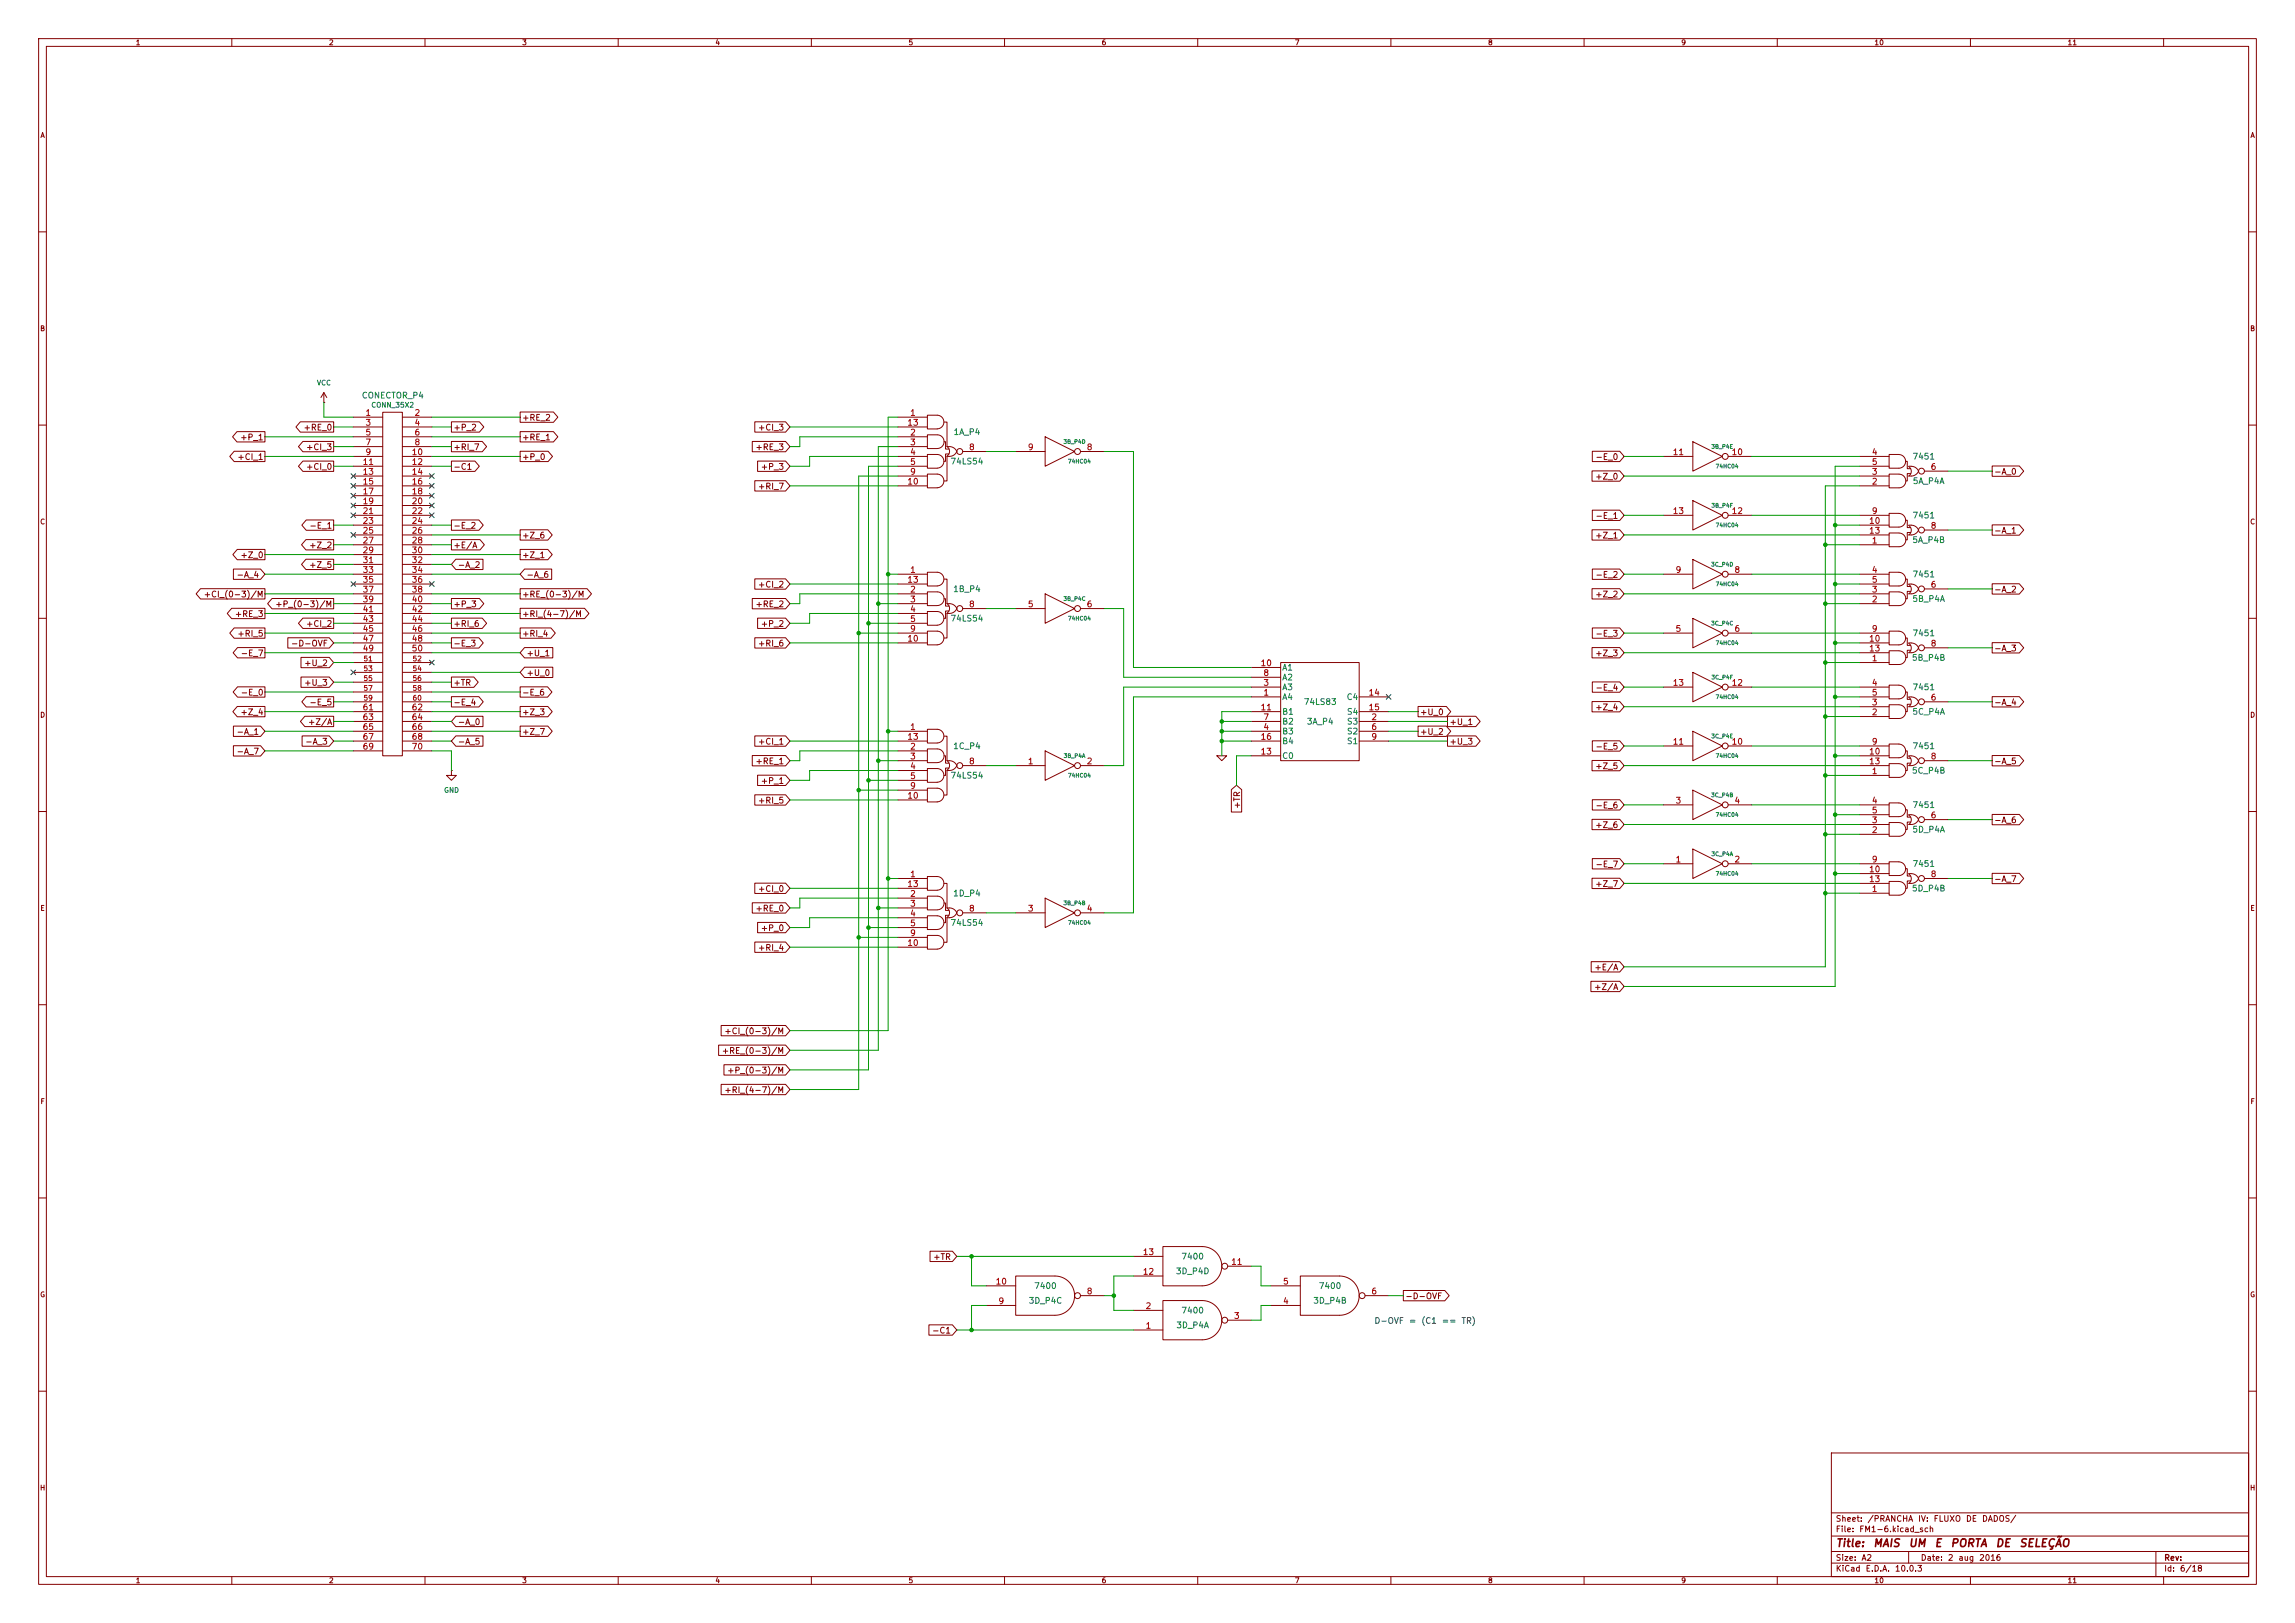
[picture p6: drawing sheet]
<svg xmlns="http://www.w3.org/2000/svg" width="594mm" height="420mm" viewBox="0 0 594 420" stroke-linecap="round" stroke-linejoin="round" font-family="sans-serif">
<defs><g id="words">
<g font-size="2" fill="#840000">
<text x="475" y="400.8">Title:</text>
<text x="484.7" y="400.8">MAIS</text>
<text x="493.9" y="400.8">UM</text>
<text x="500.6" y="400.8">E</text>
<text x="504.7" y="400.8">PORTA</text>
<text x="516.3" y="400.8">DE</text>
<text x="522.5" y="400.8">SELEÇÃO</text>
</g>
<g font-size="1.5" fill="#006464">
<text x="93.5" y="103.5">CONECTOR_P4</text>
<text x="246.7" y="112.9">1A_P4</text>
<text x="494.9" y="119.3">7451</text>
<text x="245.9" y="120.5">74LS54</text>
<text x="494.9" y="125.6">5A_P4A</text>
<text x="494.9" y="134.5">7451</text>
<text x="494.8" y="140.9">5A_P4B</text>
<text x="494.9" y="149.8">7451</text>
<text x="246.6" y="153.6">1B_P4</text>
<text x="245.9" y="161.2">74LS54</text>
<text x="494.8" y="156.1">5B_P4A</text>
<text x="494.9" y="165">7451</text>
<text x="331.7" y="173.9">A1</text>
<text x="494.7" y="171.3">5B_P4B</text>
<text x="331.7" y="179">A3</text>
<text x="331.7" y="176.4">A2</text>
<text x="494.9" y="179">7451</text>
<text x="331.7" y="181.5">A4</text>
<text x="331.7" y="185.3">B1</text>
<text x="337.3" y="182.8">74LS83</text>
<text x="348.4" y="181.5">C4</text>
<text x="348.5" y="185.3">S4</text>
<text x="494.8" y="185.3">5C_P4A</text>
<text x="331.7" y="190.4">B3</text>
<text x="331.7" y="187.9">B2</text>
<text x="338.1" y="187.9">3A_P4</text>
<text x="348.5" y="187.9">S3</text>
<text x="348.5" y="190.4">S2</text>
<text x="246.6" y="194.2">1C_P4</text>
<text x="331.7" y="196.7">C0</text>
<text x="331.7" y="192.9">B4</text>
<text x="348.5" y="192.9">S1</text>
<text x="494.9" y="194.2">7451</text>
<text x="245.9" y="201.8">74LS54</text>
<text x="494.7" y="200.6">5C_P4B</text>
<text x="494.9" y="209.4">7451</text>
<text x="494.8" y="215.8">5D_P4A</text>
<text x="494.9" y="224.7">7451</text>
<text x="246.6" y="232.3">1D_P4</text>
<text x="494.7" y="231">5D_P4B</text>
<text x="245.9" y="239.9">74LS54</text>
<text x="305.6" y="326.3">7400</text>
<text x="267.5" y="333.9">7400</text>
<text x="304.2" y="330.1">3D_P4D</text>
<text x="341.2" y="333.9">7400</text>
<text x="266.1" y="337.7">3D_P4C</text>
<text x="305.6" y="340.3">7400</text>
<text x="339.8" y="337.7">3D_P4B</text>
<text x="304.3" y="344.1">3D_P4A</text>
</g>
<g font-size="1.5" fill="#a90000">
<text x="94.4" y="108">1</text>
<text x="107.1" y="108">2</text>
<text x="235.4" y="108">1</text>
<text x="94.4" y="110.5">3</text>
<text x="94.4" y="113.1">5</text>
<text x="107.1" y="110.5">4</text>
<text x="107.1" y="113.1">6</text>
<text x="234.7" y="110.5">13</text>
<text x="235.4" y="113.1">2</text>
<text x="94.4" y="115.6">7</text>
<text x="94.4" y="118.1">9</text>
<text x="106.4" y="118.1">10</text>
<text x="107.1" y="115.6">8</text>
<text x="235.4" y="115.6">3</text>
<text x="235.4" y="118.1">4</text>
<text x="250.7" y="116.9">8</text>
<text x="265.9" y="116.9">9</text>
<text x="281.1" y="116.9">8</text>
<text x="432.8" y="118.1">11</text>
<text x="448.1" y="118.1">10</text>
<text x="484.3" y="118.1">4</text>
<text x="93.7" y="120.7">11</text>
<text x="93.7" y="123.2">13</text>
<text x="93.7" y="125.8">15</text>
<text x="106.4" y="120.7">12</text>
<text x="106.4" y="123.2">14</text>
<text x="106.4" y="125.8">16</text>
<text x="234.7" y="125.8">10</text>
<text x="235.4" y="120.7">5</text>
<text x="235.4" y="123.2">9</text>
<text x="484.3" y="125.8">2</text>
<text x="484.3" y="123.2">3</text>
<text x="484.3" y="120.7">5</text>
<text x="499.6" y="121.9">6</text>
<text x="93.7" y="128.3">17</text>
<text x="93.7" y="130.8">19</text>
<text x="106.4" y="128.3">18</text>
<text x="106.4" y="130.8">20</text>
<text x="93.7" y="133.4">21</text>
<text x="93.7" y="135.9">23</text>
<text x="106.4" y="133.4">22</text>
<text x="106.4" y="135.9">24</text>
<text x="432.8" y="133.4">13</text>
<text x="448.1" y="133.4">12</text>
<text x="483.6" y="135.9">10</text>
<text x="484.3" y="133.4">9</text>
<text x="499.6" y="137.2">8</text>
<text x="93.7" y="138.5">25</text>
<text x="93.7" y="141">27</text>
<text x="93.7" y="143.5">29</text>
<text x="106.4" y="138.5">26</text>
<text x="106.4" y="141">28</text>
<text x="106.4" y="143.5">30</text>
<text x="483.6" y="138.5">13</text>
<text x="484.3" y="141">1</text>
<text x="93.7" y="146.1">31</text>
<text x="93.7" y="148.6">33</text>
<text x="106.4" y="146.1">32</text>
<text x="106.4" y="148.6">34</text>
<text x="235.4" y="148.6">1</text>
<text x="433.5" y="148.6">9</text>
<text x="448.8" y="148.6">8</text>
<text x="484.3" y="148.6">4</text>
<text x="93.7" y="151.2">35</text>
<text x="93.7" y="153.7">37</text>
<text x="106.4" y="151.2">36</text>
<text x="106.4" y="153.7">38</text>
<text x="234.7" y="151.2">13</text>
<text x="235.4" y="153.7">2</text>
<text x="484.3" y="153.7">3</text>
<text x="484.3" y="151.2">5</text>
<text x="499.6" y="152.4">6</text>
<text x="93.7" y="156.2">39</text>
<text x="93.7" y="158.8">41</text>
<text x="93.7" y="161.3">43</text>
<text x="106.4" y="156.2">40</text>
<text x="106.4" y="158.8">42</text>
<text x="106.4" y="161.3">44</text>
<text x="235.4" y="156.2">3</text>
<text x="235.4" y="158.8">4</text>
<text x="235.4" y="161.3">5</text>
<text x="250.7" y="157.5">8</text>
<text x="265.9" y="157.5">5</text>
<text x="281.1" y="157.5">6</text>
<text x="484.3" y="156.2">2</text>
<text x="93.7" y="163.9">45</text>
<text x="93.7" y="166.4">47</text>
<text x="106.4" y="163.9">46</text>
<text x="106.4" y="166.4">48</text>
<text x="234.7" y="166.4">10</text>
<text x="235.4" y="163.9">9</text>
<text x="433.5" y="163.9">5</text>
<text x="448.8" y="163.9">6</text>
<text x="483.6" y="166.4">10</text>
<text x="484.3" y="163.9">9</text>
<text x="499.6" y="167.7">8</text>
<text x="93.7" y="168.9">49</text>
<text x="106.4" y="168.9">50</text>
<text x="326.1" y="172.7">10</text>
<text x="483.6" y="168.9">13</text>
<text x="484.3" y="171.5">1</text>
<text x="326.9" y="177.8">3</text>
<text x="326.9" y="175.3">8</text>
<text x="432.8" y="177.8">13</text>
<text x="448.1" y="177.8">12</text>
<text x="484.3" y="177.8">4</text>
<text x="93.7" y="184.2">61</text>
<text x="106.4" y="184.2">62</text>
<text x="326.1" y="184.2">11</text>
<text x="326.9" y="180.4">1</text>
<text x="354.1" y="180.4">14</text>
<text x="354.1" y="184.2">15</text>
<text x="484.3" y="185.4">2</text>
<text x="484.3" y="182.9">3</text>
<text x="484.3" y="180.4">5</text>
<text x="499.6" y="181.6">6</text>
<text x="93.7" y="186.7">63</text>
<text x="93.7" y="189.3">65</text>
<text x="93.7" y="191.8">67</text>
<text x="106.4" y="186.7">64</text>
<text x="106.4" y="189.3">66</text>
<text x="106.4" y="191.8">68</text>
<text x="234.7" y="191.8">13</text>
<text x="235.4" y="189.3">1</text>
<text x="326.1" y="191.8">16</text>
<text x="326.9" y="189.3">4</text>
<text x="326.9" y="186.7">7</text>
<text x="354.8" y="186.7">2</text>
<text x="354.8" y="189.3">6</text>
<text x="354.8" y="191.8">9</text>
<text x="93.7" y="194.3">69</text>
<text x="106.4" y="194.3">70</text>
<text x="235.4" y="194.3">2</text>
<text x="235.4" y="196.9">3</text>
<text x="326.1" y="195.6">13</text>
<text x="432.8" y="193.1">11</text>
<text x="448.1" y="193.1">10</text>
<text x="483.6" y="195.6">10</text>
<text x="484.3" y="193.1">9</text>
<text x="499.6" y="196.9">8</text>
<text x="235.4" y="199.4">4</text>
<text x="235.4" y="202">5</text>
<text x="250.7" y="198.1">8</text>
<text x="265.9" y="198.1">1</text>
<text x="281.1" y="198.1">2</text>
<text x="483.6" y="198.1">13</text>
<text x="484.3" y="200.7">1</text>
<text x="234.7" y="207">10</text>
<text x="235.4" y="204.5">9</text>
<text x="433.5" y="208.3">3</text>
<text x="448.8" y="208.3">4</text>
<text x="484.3" y="208.3">4</text>
<text x="484.3" y="215.9">2</text>
<text x="484.3" y="213.4">3</text>
<text x="484.3" y="210.8">5</text>
<text x="499.6" y="212.1">6</text>
<text x="235.4" y="227.4">1</text>
<text x="433.5" y="223.5">1</text>
<text x="448.8" y="223.5">2</text>
<text x="483.6" y="226.1">10</text>
<text x="484.3" y="223.5">9</text>
<text x="499.6" y="227.4">8</text>
<text x="234.7" y="229.9">13</text>
<text x="235.4" y="232.4">2</text>
<text x="483.6" y="228.6">13</text>
<text x="484.3" y="231.2">1</text>
<text x="235.4" y="235">3</text>
<text x="235.4" y="237.5">4</text>
<text x="250.7" y="236.2">8</text>
<text x="265.9" y="236.2">3</text>
<text x="281.1" y="236.2">4</text>
<text x="234.7" y="245.1">10</text>
<text x="235.4" y="240.1">5</text>
<text x="235.4" y="242.6">9</text>
<text x="295.7" y="325.1">13</text>
<text x="318.5" y="327.7">11</text>
<text x="257.6" y="332.8">10</text>
<text x="281.1" y="335.3">8</text>
<text x="295.7" y="330.2">12</text>
<text x="331.9" y="332.8">5</text>
<text x="354.8" y="335.3">6</text>
<text x="258.3" y="337.8">9</text>
<text x="296.4" y="339.1">2</text>
<text x="319.2" y="341.7">3</text>
<text x="331.9" y="337.8">4</text>
<text x="296.4" y="344.2">1</text>
</g>
<g font-size="1.5" fill="#840000">
<text x="78.4" y="111.8">+RE_0</text>
<text x="117.2" y="111.8">+P_2</text>
<text x="135" y="109.2">+RE_2</text>
<text x="196" y="111.8">+CI_3</text>
<text x="61.3" y="119.4">+CI_1</text>
<text x="62" y="114.3">+P_1</text>
<text x="79.1" y="116.8">+CI_3</text>
<text x="117.2" y="116.8">+RI_7</text>
<text x="135" y="119.4">+P_0</text>
<text x="135" y="114.3">+RE_1</text>
<text x="195.4" y="116.8">+RE_3</text>
<text x="412.8" y="119.4">-E_0</text>
<text x="79.1" y="121.9">+CI_0</text>
<text x="117.2" y="121.9">-C1</text>
<text x="196.8" y="121.9">+P_3</text>
<text x="412.7" y="124.5">+Z_0</text>
<text x="516" y="123.2">-A_0</text>
<text x="196" y="127">+RI_7</text>
<text x="79.9" y="137.2">-E_1</text>
<text x="117.2" y="137.2">-E_2</text>
<text x="412.8" y="134.6">-E_1</text>
<text x="79.9" y="142.2">+Z_2</text>
<text x="117.2" y="142.2">+E/A</text>
<text x="135" y="139.7">+Z_6</text>
<text x="412.7" y="139.7">+Z_1</text>
<text x="516" y="138.4">-A_1</text>
<text x="61.1" y="149.9">-A_4</text>
<text x="62.1" y="144.8">+Z_0</text>
<text x="79.9" y="147.3">+Z_5</text>
<text x="118.4" y="147.3">-A_2</text>
<text x="135" y="144.8">+Z_1</text>
<text x="136.1" y="149.9">-A_6</text>
<text x="412.8" y="149.9">-E_2</text>
<text x="52.6" y="154.9">+CI_(0-3)/M</text>
<text x="135" y="154.9">+RE_(0-3)/M</text>
<text x="196" y="152.4">+CI_2</text>
<text x="412.7" y="154.9">+Z_2</text>
<text x="516" y="153.7">-A_2</text>
<text x="60.6" y="160">+RE_3</text>
<text x="71.1" y="157.5">+P_(0-3)/M</text>
<text x="117.2" y="157.5">+P_3</text>
<text x="135" y="160">+RI_(4-7)/M</text>
<text x="195.4" y="157.5">+RE_2</text>
<text x="61.3" y="165.1">+RI_5</text>
<text x="75.2" y="167.6">-D-OVF</text>
<text x="79.1" y="162.6">+CI_2</text>
<text x="117.2" y="162.6">+RI_6</text>
<text x="117.2" y="167.6">-E_3</text>
<text x="135" y="165.1">+RI_4</text>
<text x="196" y="167.6">+RI_6</text>
<text x="196.8" y="162.6">+P_2</text>
<text x="412.8" y="165.1">-E_3</text>
<text x="62.2" y="170.2">-E_7</text>
<text x="78.6" y="172.7">+U_2</text>
<text x="136.1" y="170.2">+U_1</text>
<text x="412.7" y="170.2">+Z_3</text>
<text x="516" y="168.9">-A_3</text>
<text x="78.6" y="177.8">+U_3</text>
<text x="117.2" y="177.8">+TR</text>
<text x="136.1" y="175.3">+U_0</text>
<text x="412.8" y="179.1">-E_4</text>
<text x="62.1" y="185.4">+Z_4</text>
<text x="62.2" y="180.3">-E_0</text>
<text x="79.9" y="182.9">-E_5</text>
<text x="117.2" y="182.9">-E_4</text>
<text x="135" y="185.4">+Z_3</text>
<text x="135" y="180.3">-E_6</text>
<text x="367.4" y="185.4">+U_0</text>
<text x="412.7" y="184.2">+Z_4</text>
<text x="516" y="182.9">-A_4</text>
<text x="61.1" y="190.5">-A_1</text>
<text x="79.6" y="188">+Z/A</text>
<text x="118.4" y="188">-A_0</text>
<text x="135" y="190.5">+Z_7</text>
<text x="367.4" y="190.5">+U_2</text>
<text x="375" y="188">+U_1</text>
<text x="61.1" y="195.6">-A_7</text>
<text x="78.9" y="193">-A_3</text>
<text x="118.4" y="193">-A_5</text>
<text x="196" y="193">+CI_1</text>
<text x="375" y="193">+U_3</text>
<text x="412.8" y="194.3">-E_5</text>
<text x="195.4" y="198.1">+RE_1</text>
<text x="196.8" y="203.2">+P_1</text>
<text x="412.7" y="199.4">+Z_5</text>
<text x="516" y="198.1">-A_5</text>
<text x="196" y="208.3">+RI_5</text>
<text x="321.3" y="209.4" transform="rotate(-90 321.3 209.4)">+TR</text>
<text x="412.8" y="209.6">-E_6</text>
<text x="412.7" y="214.6">+Z_6</text>
<text x="516" y="213.4">-A_6</text>
<text x="412.8" y="224.8">-E_7</text>
<text x="196" y="231.1">+CI_0</text>
<text x="412.7" y="229.9">+Z_7</text>
<text x="516" y="228.6">-A_7</text>
<text x="195.4" y="236.2">+RE_0</text>
<text x="196.8" y="241.3">+P_0</text>
<text x="196" y="246.4">+RI_4</text>
<text x="412.5" y="251.5">+E/A</text>
<text x="412.5" y="256.5">+Z/A</text>
<text x="187.3" y="268">+CI_(0-3)/M</text>
<text x="186.7" y="273.1">+RE_(0-3)/M</text>
<text x="188.1" y="278.1">+P_(0-3)/M</text>
<text x="187.3" y="283.2">+RI_(4-7)/M</text>
<text x="241.4" y="326.4">+TR</text>
<text x="363.6" y="336.6">-D-OVF</text>
<text x="241.1" y="345.4">-C1</text>
<text x="475" y="394.1">Sheet:</text>
<text x="483.2" y="394.1">/PRANCHA</text>
<text x="496.3" y="394.1">IV:</text>
<text x="500.3" y="394.1">FLUXO</text>
<text x="508.7" y="394.1">DE</text>
<text x="512.9" y="394.1">DADOS/</text>
<text x="475" y="396.8">File:</text>
<text x="481.1" y="396.8">FM1-6.kicad_sch</text>
<text x="475" y="407">KiCad</text>
<text x="475" y="404.2">Size:</text>
<text x="481.7" y="404.2">A2</text>
<text x="482.7" y="407">E.D.A.</text>
<text x="490.3" y="407">10.0.3</text>
<text x="497" y="404.2">Date:</text>
<text x="504" y="404.2">2</text>
<text x="506.7" y="404.2">aug</text>
<text x="512.1" y="404.2">2016</text>
<text x="560" y="404.2">Rev:</text>
<text x="560" y="407">Id:</text>
<text x="564.1" y="407">6/18</text>
</g>
<g font-size="1.5" fill="#0000c2">
<text x="355.6" y="342.9">D-OVF</text>
<text x="364.5" y="342.9">=</text>
<text x="367.7" y="342.9">(C1</text>
<text x="373" y="342.9">==</text>
<text x="378.1" y="342.9">TR)</text>
</g>
<g font-size="1.3" fill="#840000">
<text x="35" y="12">1</text>
<text x="85" y="12">2</text>
<text x="135" y="12">3</text>
<text x="185" y="12">4</text>
<text x="235" y="12">5</text>
<text x="285" y="12">6</text>
<text x="335" y="12">7</text>
<text x="385" y="12">8</text>
<text x="435" y="12">9</text>
<text x="485" y="12">10</text>
<text x="535" y="12">11</text>
<text x="10.3" y="36">A</text>
<text x="582.3" y="36">A</text>
<text x="10.3" y="86">B</text>
<text x="582.3" y="86">B</text>
<text x="10.3" y="136">C</text>
<text x="582.3" y="136">C</text>
<text x="10.3" y="186">D</text>
<text x="582.3" y="186">D</text>
<text x="10.3" y="236">E</text>
<text x="582.3" y="236">E</text>
<text x="10.3" y="286">F</text>
<text x="582.3" y="286">F</text>
<text x="10.3" y="336">G</text>
<text x="582.3" y="336">G</text>
<text x="10.2" y="386">H</text>
<text x="582.2" y="386">H</text>
<text x="35" y="410">1</text>
<text x="85" y="410">2</text>
<text x="135" y="410">3</text>
<text x="185" y="410">4</text>
<text x="235" y="410">5</text>
<text x="285" y="410">6</text>
<text x="335" y="410">7</text>
<text x="385" y="410">8</text>
<text x="435" y="410">9</text>
<text x="485" y="410">10</text>
<text x="535" y="410">11</text>
</g>
<g font-size="1.3" fill="#006464">
<text x="81.9" y="100">VCC</text>
<text x="96" y="105.8">CONN_35X2</text>
<text x="114.8" y="205.4">GND</text>
</g>
<g font-size="1.3" fill="#a90000">
<text x="93.9" y="171.4">51</text>
<text x="93.9" y="174">53</text>
<text x="106.6" y="171.4">52</text>
<text x="106.6" y="174">54</text>
<text x="93.9" y="176.5">55</text>
<text x="93.9" y="179">57</text>
<text x="106.6" y="176.5">56</text>
<text x="106.6" y="179">58</text>
<text x="93.9" y="181.6">59</text>
<text x="106.6" y="181.6">60</text>
</g>
<g font-size="1" fill="#006464">
<text x="275.1" y="115.1">3B_P4D</text>
<text x="442.8" y="116.3">3B_P4E</text>
<text x="276.3" y="120.2">74HC04</text>
<text x="443.9" y="121.4">74HC04</text>
<text x="442.8" y="131.6">3B_P4F</text>
<text x="443.9" y="136.7">74HC04</text>
<text x="442.8" y="146.8">3C_P4D</text>
<text x="275.1" y="155.7">3B_P4C</text>
<text x="443.9" y="151.9">74HC04</text>
<text x="276.3" y="160.8">74HC04</text>
<text x="442.8" y="162.1">3C_P4C</text>
<text x="443.9" y="167.1">74HC04</text>
<text x="442.8" y="176">3C_P4F</text>
<text x="443.9" y="181.1">74HC04</text>
<text x="442.8" y="191.3">3C_P4E</text>
<text x="275.2" y="196.4">3B_P4A</text>
<text x="443.9" y="196.4">74HC04</text>
<text x="276.3" y="201.4">74HC04</text>
<text x="442.8" y="206.5">3C_P4B</text>
<text x="443.9" y="211.6">74HC04</text>
<text x="442.8" y="221.8">3C_P4A</text>
<text x="443.9" y="226.8">74HC04</text>
<text x="275.1" y="234.5">3B_P4B</text>
<text x="276.3" y="239.5">74HC04</text>
</g>
</g></defs>
<g fill="none" stroke="#840000" stroke-width=".26">
<path d="M10 10h574v400h-574zM12 12h570v396h-570zM60 10v2M110 10v2M160 10v2M210 10v2M260 10v2M310 10v2M360 10v2M410 10v2M460 10v2M510 10v2"/>
<path d="M560 10v2M10 60h2M582 60h2M10 110h2M60.6 116.8h8v2.6h-8l-1.1-1.3zM61.3 111.7h7.3v2.7h-7.3l-1.1-1.4zM77.7 109.2h8.7v2.6h-8.7l-1.1-1.3zM78.4 119.3h8v2.7h-8l-1.2-1.3zM78.4 114.2h8v2.7h-8l-1.2-1.3zM83.8 104.1h.1M83.8 101.6l-.7 1.3M83.8 101.6l.8 1.3"/>
<path d="M83.8 101.6v2.5M91.4 108h7.7M91.4 110.5h7.7M91.4 113h7.7M91.4 115.6h7.7M91.4 118.1h7.7M99.1 106.7h5v88.9h-5zM104.1 108h7.7M104.1 110.5h7.7M104.1 113h7.7M104.1 115.6h7.7M104.1 118.1h7.7"/>
<path d="M116.8 109.2h7.3l1.1 1.3-1.1 1.3h-7.3zM116.8 114.2h8l1.2 1.4-1.2 1.3h-8zM116.8 119.3h6.1l1.2 1.4-1.2 1.3h-6.1zM134.6 116.8h7.3l1.1 1.3-1.1 1.3h-7.3zM134.6 111.7h8.6l1.2 1.3-1.2 1.4h-8.6zM134.6 106.6h8.6l1.2 1.4-1.2 1.3h-8.6zM194.7 114.2h8.6l1.2 1.4-1.2 1.3h-8.6zM195.4 109.2h7.9l1.2 1.3-1.2 1.3h-7.9zM196.1 119.3h7.2l1.2 1.4-1.2 1.3h-7.2zM232.4 108h7.6M232.4 110.5h7.6M232.4 113h7.6"/>
<path d="M232.4 115.6h7.6M232.4 118.1h7.6M240 107.4h2.6a1.77 1.77 0 0 1 1.7 1.8 1.77 1.77 0 0 1-1.7 1.8h-2.6zM240 117.6h2.6a1.77 1.77 0 0 1 1.7 1.8 1.77 1.77 0 0 1-1.7 1.7l-2.6 .1zM242.6 112.5h-2.6v3.6h2.6M242.6 112.5a1.77 1.77 0 0 1 1.7 1.8 1.77 1.77 0 0 1-1.7 1.8M244.3 114.3h.4v1.9h.9M244.3 109.2h.8v6.4M245.1 115.6a1.46 1.46 0 0 1 0 2.4M245.1 115.6l1.6 .2 .9 1M245.6 117.5h-.9v1.9h-.4M247.6 116.8l-.8 1-1.7 .3v6.4h-.8"/>
<path d="M249.2 116.8h6.1M262.9 116.8h7.6M270.5 113l7.6 3.8-7.6 3.9zM279.7 116.8h6M412.1 116.8h7.1l1.2 1.3-1.2 1.3h-7.1zM430.5 118.1h7.6M438.1 114.3l7.7 3.8-7.7 3.8zM447.3 118.1h6.1M481.3 118.1h7.6M491.5 117.6h-2.6v3.6h2.6a1.77 1.77 0 0 0 1.7-1.8 1.77 1.77 0 0 0-1.7-1.8M493.3 119.4h.3v1.9h.9M582 110h2"/>
<path d="M79.2 139.6h7.2v2.7h-7.2l-1.2-1.3zM79.3 134.6h7.1v2.6h-7.1l-1.2-1.3zM91.4 120.7h7.7M91.4 123.2h7.7M91.4 125.7h7.7M91.4 128.3h7.7M91.4 130.8h7.7M91.4 133.4h7.7M91.4 135.9h7.7M91.4 138.4h7.7M104.1 120.7h7.7M104.1 123.2h7.7"/>
<path d="M104.1 125.7h7.7M104.1 128.3h7.7M104.1 130.8h7.7M104.1 133.4h7.7M104.1 135.9h7.7M104.1 138.4h7.7M116.8 134.6h7.1l1.2 1.3-1.2 1.3h-7.1zM116.8 139.6h7.4l1.2 1.4-1.2 1.3h-7.4zM134.6 137.1h7.2l1.1 1.3-1.1 1.4h-7.2zM195.4 124.4h7.9l1.2 1.3-1.2 1.4h-7.9zM232.4 120.7h7.6M232.4 123.2h7.6"/>
<path d="M232.4 125.7h7.6M240 122.7h2.6a1.77 1.77 0 0 1 1.7 1.7 1.77 1.77 0 0 1-1.7 1.8h-2.6zM412.1 137.1h7.1l1.2 1.3-1.2 1.4h-7.1zM412.1 121.9h7.1l1.2 1.3-1.2 1.3h-7.1zM412.1 132h7.1l1.2 1.4-1.2 1.3h-7.1zM430.5 133.4h7.6M438.1 129.5l7.7 3.9-7.7 3.8zM447.3 133.4h6.1M481.3 120.7h7.6M481.3 123.2h7.6M481.3 125.7h7.6M481.3 133.4h7.6"/>
<path d="M481.3 135.9h7.6M481.3 138.4h7.6M488.9 122.7h2.6a1.78 1.78 0 0 1 1.8 1.8 1.78 1.78 0 0 1-1.8 1.7h-2.6zM488.9 132.8l2.6 .1a1.77 1.77 0 0 1 1.7 1.7 1.77 1.77 0 0 1-1.7 1.8h-2.6zM488.9 137.9h2.6a1.78 1.78 0 0 1 1.8 1.8 1.78 1.78 0 0 1-1.8 1.8h-2.6zM493.3 134.6h.3v1.9h.9M494 120.7a1.46 1.46 0 0 1 0 2.5l1.6-.2 .5-.4 .5-.7M494 120.7l1.7 .2 .9 1M494 135.9l1.2 .1 .9 .5a.84 .84 0 0 1 .4 .8 .84 .84 0 0 1-.6 .7l-.9 .4h-1a1.46 1.46 0 0 0 0-2.4M494.5 122.6h-.9v1.9h-.3M494.5 137.8h-.9v1.9h-.3M498.1 121.9h6.1"/>
<path d="M498.1 137.2h6.1M515.6 120.6h7l1.2 1.3-1.2 1.4h-7zM515.6 135.8h7l1.2 1.4-1.2 1.3h-7zM51.9 152.3h16.7v2.7h-16.7l-1.1-1.3zM60 157.4h8.6v2.7h-8.6l-1.2-1.3zM60.4 147.3h7l1.2 1.3-1.2 1.3h-7zM61.4 142.2h7.2v2.6h-7.2l-1.1-1.3zM70.4 154.9h16v2.6h-16l-1.1-1.3zM78.4 160h8v2.6h-8l-1.2-1.3zM79.2 144.7h7.2v2.7h-7.2l-1.2-1.3zM91.4 141h7.7M91.4 143.5h7.7"/>
<path d="M91.4 146.1h7.7M91.4 148.6h7.7M91.4 151.1h7.7M91.4 153.7h7.7M91.4 156.2h7.7M91.4 158.8h7.7M104.1 141h7.7M104.1 143.5h7.7M104.1 146.1h7.7M104.1 148.6h7.7M104.1 151.1h7.7M104.1 153.7h7.7"/>
<path d="M104.1 156.2h7.7M104.1 158.8h7.7M116.8 154.9h7.3l1.1 1.3-1.1 1.3h-7.3zM116.8 160h8l1.2 1.3-1.2 1.3h-8zM118 144.7h7v2.7h-7l-1.2-1.3zM134.6 152.3h17.4l1.1 1.4-1.1 1.3h-17.4zM134.6 157.4h16.7l1.1 1.4-1.1 1.3h-16.7zM134.6 142.2h7.2l1.1 1.3-1.1 1.3h-7.2zM135.8 147.3h7v2.6h-7l-1.2-1.3zM194.7 154.9h8.6l1.2 1.3-1.2 1.3h-8.6zM195.4 149.8h7.9l1.2 1.3-1.2 1.4h-7.9zM196.1 160h7.2l1.2 1.3-1.2 1.3h-7.2z"/>
<path d="M232.4 148.6h7.6M232.4 151.1h7.6M232.4 153.7h7.6M232.4 156.2h7.6M232.4 158.8h7.6M240 148.1h2.6a1.77 1.77 0 0 1 1.7 1.7 1.77 1.77 0 0 1-1.7 1.8h-2.6zM240 158.2h2.6a1.77 1.77 0 0 1 1.7 1.8 1.77 1.77 0 0 1-1.7 1.8h-2.6zM242.6 153.2h-2.6v3.5h2.6M242.6 153.2a1.77 1.77 0 0 1 1.7 1.7 1.77 1.77 0 0 1-1.7 1.8M244.3 154.9h.4v1.9h.9M244.3 149.9h.8v6.3M245.1 156.2a1.46 1.46 0 0 1 0 2.5"/>
<path d="M245.1 156.2l1.6 .2 .9 1.1M245.6 158.1h-.9v1.9h-.4M247.6 157.5l-.8 1-1.7 .3v6.3h-.8M249.2 157.5h6.1M262.9 157.5h7.6M270.5 153.7l7.6 3.8-7.6 3.8zM279.7 157.5h6M412.1 152.3h7.1l1.2 1.4-1.2 1.3h-7.1zM412.1 147.3h7.1l1.2 1.3-1.2 1.3h-7.1zM430.5 148.6h7.6M438.1 144.8l7.7 3.8-7.7 3.8zM447.3 148.6h6.1"/>
<path d="M481.3 141h7.6M481.3 148.6h7.6M481.3 151.1h7.6M481.3 153.7h7.6M481.3 156.2h7.6M488.9 148.1h2.6a1.77 1.77 0 0 1 1.7 1.8 1.77 1.77 0 0 1-1.7 1.7h-2.6zM488.9 153.2h2.6a1.78 1.78 0 0 1 1.8 1.7 1.78 1.78 0 0 1-1.8 1.8h-2.6zM493.3 149.9h.3v1.9h.9M494 151.2a1.46 1.46 0 0 1 0 2.5l1.6-.2 .5-.5 .5-.6M494 151.1l1.7 .3 .9 1M494.5 153h-.9v1.9h-.3M498.1 152.4h6.1"/>
<path d="M515.6 151.1h7l1.2 1.3-1.2 1.3h-7zM10 160h2M60.6 162.5h8v2.7h-8l-1.1-1.4zM61.5 177.7h7.1v2.7h-7.1l-1.2-1.3zM61.5 167.6h7.1v2.6h-7.1l-1.2-1.3zM74.5 165h10.7l1.2 1.4-1.2 1.3h-10.7zM77.9 170.1h7.3l1.2 1.4-1.2 1.3h-7.3zM77.9 175.2h7.3l1.2 1.3-1.2 1.4h-7.3zM91.4 161.3h7.7M91.4 163.8h7.7M91.4 166.4h7.7M91.4 168.9h7.7"/>
<path d="M91.4 171.5h7.7M91.4 174h7.7M91.4 176.5h7.7M91.4 179.1h7.7M104.1 161.3h7.7M104.1 163.8h7.7M104.1 166.4h7.7M104.1 168.9h7.7M104.1 171.5h7.7M104.1 174h7.7M104.1 176.5h7.7M104.1 179.1h7.7"/>
<path d="M116.8 175.2h5.8l1.2 1.3-1.2 1.4h-5.8zM116.8 165h7.1l1.2 1.4-1.2 1.3h-7.1zM134.6 162.5h8l1.1 1.3-1.1 1.4h-8zM134.6 177.7h7.1l1.2 1.4-1.2 1.3h-7.1zM135.8 167.6h7.3v2.6h-7.3l-1.2-1.3zM135.8 172.7h7.3v2.6h-7.3l-1.2-1.3zM195.4 165h7.9l1.2 1.4-1.2 1.3h-7.9zM232.4 161.3h7.6M232.4 163.8h7.6M232.4 166.4h7.6M240 163.3h2.6a1.77 1.77 0 0 1 1.7 1.8 1.77 1.77 0 0 1-1.7 1.8h-2.6zM323.8 177.8h7.7"/>
<path d="M323.8 175.3h7.7M323.8 172.7h7.7M331.5 171.5h20.3v25.4h-20.3zM412.1 167.6h7.1l1.2 1.3-1.2 1.3h-7.1zM412.1 176.5h7.1l1.2 1.3-1.2 1.3h-7.1zM412.1 162.5h7.1l1.2 1.3-1.2 1.4h-7.1zM430.5 177.8h7.6M430.5 163.8h7.6M438.1 160l7.7 3.8-7.7 3.8zM438.1 174l7.7 3.8-7.7 3.8zM447.3 177.8h6.1M447.3 163.8h6.1"/>
<path d="M481.3 177.8h7.6M481.3 163.8h7.6M481.3 166.4h7.6M481.3 168.9h7.6M481.3 171.5h7.6M488.9 177.3h2.6a1.77 1.77 0 0 1 1.7 1.8 1.77 1.77 0 0 1-1.7 1.7h-2.6zM488.9 163.3h2.6a1.77 1.77 0 0 1 1.7 1.8 1.77 1.77 0 0 1-1.7 1.8h-2.6zM488.9 168.4h2.6a1.78 1.78 0 0 1 1.8 1.8 1.78 1.78 0 0 1-1.8 1.8h-2.6zM493.3 179.1h.3v1.9h.9M493.3 165.1h.3v1.9h.9M494 166.4h1.2l.9 .5a.84 .84 0 0 1 .4 .9 .84 .84 0 0 1-.6 .7l-.9 .4h-1a1.46 1.46 0 0 0 0-2.4M494.5 168.3h-.9v1.9h-.3"/>
<path d="M498.1 167.6h6.1M515.6 166.3h7l1.2 1.3-1.2 1.4h-7zM582 160h2M60.4 193h7l1.2 1.3-1.2 1.3h-7zM60.4 187.9h7l1.2 1.3-1.2 1.4h-7zM61.4 182.8h7.2v2.7h-7.2l-1.1-1.3zM78.2 190.4h7l1.2 1.4-1.2 1.3h-7zM78.9 185.4h7.5v2.6h-7.5l-1.1-1.3zM79.3 180.3h7.1v2.6h-7.1l-1.2-1.3zM91.4 186.7h7.7M91.4 189.2h7.7M91.4 191.8h7.7"/>
<path d="M91.4 184.2h7.7M91.4 181.6h7.7M91.4 194.3h7.7M104.1 186.7h7.7M104.1 189.2h7.7M104.1 191.8h7.7M104.1 184.2h7.7M104.1 181.6h7.7M104.1 194.3h7.7M116.8 199.4v1.3h1.3l-1.3 1.2-1.2-1.2h1.2M116.8 199.4h.1M116.8 180.3h7.1l1.2 1.3-1.2 1.3h-7.1z"/>
<path d="M118 190.4h7v2.7h-7l-1.2-1.3zM118 185.4h7v2.6h-7l-1.2-1.3zM134.6 182.8h7.2l1.1 1.4-1.1 1.3h-7.2zM134.6 187.9h7.2l1.1 1.3-1.1 1.4h-7.2zM194.7 195.5h8.6l1.2 1.4-1.2 1.3h-8.6zM195.4 190.4h7.9l1.2 1.4-1.2 1.3h-7.9zM232.4 189.2h7.6M232.4 191.8h7.6M232.4 194.3h7.6M232.4 196.9h7.6M232.4 199.4h7.6M242.6 192.3a1.77 1.77 0 0 0 1.7-1.8 1.77 1.77 0 0 0-1.7-1.8h-2.6v3.6h2.6"/>
<path d="M242.6 193.8h-2.6v3.6h2.6M242.6 193.8a1.77 1.77 0 0 1 1.7 1.8 1.77 1.77 0 0 1-1.7 1.7M244.3 195.6h.4v1.9h.9M244.3 190.5h.8v6.4M245.1 196.9a1.46 1.46 0 0 1 0 2.4M245.1 196.9l1.6 .2 .9 1M245.6 198.8h-.9v1.9h-.4M247.6 198.1l-.8 1-1.7 .3v6.3h-.8M249.2 198.1h6.1M262.9 198.1h7.6M270.5 194.3l7.6 3.8-7.6 3.8zM279.7 198.1h6"/>
<path d="M315 195.6h2.5l-1.3 1.3zM323.8 180.3h7.7M323.8 186.7h7.7M323.8 189.2h7.7M323.8 191.8h7.7M323.8 184.2h7.7M323.8 195.6h7.7M351.8 180.3h7.6M351.8 186.7h7.6M351.8 189.2h7.6M351.8 191.8h7.6M351.8 184.2h7.6"/>
<path d="M367 187.9h7.3l1.2 1.3-1.2 1.4h-7.3zM367 182.8h7.3l1.2 1.4-1.2 1.3h-7.3zM374.6 185.4h7.4l1.1 1.3-1.1 1.3h-7.4zM374.6 190.4h7.4l1.1 1.4-1.1 1.3h-7.4zM412.1 181.5h7.1l1.2 1.4-1.2 1.3h-7.1zM412.1 196.8h7.1l1.2 1.3-1.2 1.4h-7.1zM412.1 191.7h7.1l1.2 1.3-1.2 1.4h-7.1zM430.5 193h7.6M438.1 189.2l7.7 3.8-7.7 3.9zM447.3 193h6.1M481.3 180.3h7.6M481.3 195.6h7.6"/>
<path d="M481.3 193h7.6M481.3 182.9h7.6M481.3 185.4h7.6M481.3 198.1h7.6M488.9 197.6h2.6a1.78 1.78 0 0 1 1.8 1.8 1.78 1.78 0 0 1-1.8 1.8h-2.6zM491.5 182.4h-2.6v3.5h2.6a1.77 1.77 0 0 0 1.8-1.7 1.77 1.77 0 0 0-1.8-1.8M491.5 192.5h-2.6v3.6h2.6a1.77 1.77 0 0 0 1.7-1.8 1.77 1.77 0 0 0-1.7-1.7M493.3 194.3h.3v1.9h.9M494 195.7a1.46 1.46 0 0 1 0 2.4l1.6-.2 .5-.4 .5-.7M494 180.3l1.2 .1 .9 .5a.84 .84 0 0 1 .4 .9 .84 .84 0 0 1-.6 .7l-.9 .3-1 .1a1.46 1.46 0 0 0 0-2.5M494 195.6l1.7 .2 .9 1.1M494.5 182.2h-.9v2h-.3"/>
<path d="M494.5 197.5h-.9v1.9h-.3M498.1 181.6h6.1M498.1 196.9h6.1M515.6 195.5h7l1.2 1.4-1.2 1.3h-7zM515.6 180.3h7l1.2 1.3-1.2 1.3h-7zM10 210h2M195.4 205.7h7.9l1.2 1.3-1.2 1.3h-7.9zM196.1 200.6h7.2l1.2 1.3-1.2 1.4h-7.2zM232.4 201.9h7.6M232.4 204.5h7.6M232.4 207h7.6M240 204h2.6a1.77 1.77 0 0 1 1.7 1.7 1.77 1.77 0 0 1-1.7 1.8h-2.6z"/>
<path d="M242.6 202.4a1.77 1.77 0 0 0 1.7-1.8 1.77 1.77 0 0 0-1.7-1.7h-2.6v3.5h2.6M318.7 204.3l1.3-1.1 1.4 1.1v5.8h-2.7zM412.1 212h7.1l1.2 1.4-1.2 1.3h-7.1zM412.1 206.9h7.1l1.2 1.4-1.2 1.3h-7.1zM430.5 208.3h7.6M438.1 204.5l7.7 3.8-7.7 3.8zM438.1 219.7l7.7 3.8-7.7 3.8zM447.3 208.3h6.1M481.3 208.3h7.6M481.3 200.7h7.6M481.3 213.4h7.6M481.3 210.8h7.6"/>
<path d="M481.3 215.9h7.6M488.9 207.8h2.6a1.77 1.77 0 0 1 1.7 1.8 1.77 1.77 0 0 1-1.7 1.7h-2.6zM488.9 212.9h2.6a1.78 1.78 0 0 1 1.8 1.7 1.78 1.78 0 0 1-1.8 1.8h-2.6zM493.3 209.6h.3v1.9h.9M494 210.8l1.2 .1 .9 .5a.84 .84 0 0 1 .4 .9 .84 .84 0 0 1-.6 .7l-.9 .3-1 .1a1.46 1.46 0 0 0 0-2.5M494.5 212.7h-.9v1.9h-.3M498.1 212.1h6.1M515.6 210.8h7l1.2 1.3-1.2 1.3h-7zM582 210h2M194.7 233.6h8.6l1.2 1.4-1.2 1.3h-8.6zM195.4 228.5h7.9l1.2 1.4-1.2 1.3h-7.9zM196.1 238.7h7.2l1.2 1.3-1.2 1.4h-7.2z"/>
<path d="M232.4 227.3h7.6M232.4 235h7.6M232.4 237.5h7.6M232.4 232.4h7.6M232.4 229.9h7.6M240 226.8h2.6a1.77 1.77 0 0 1 1.7 1.8 1.77 1.77 0 0 1-1.7 1.8h-2.6zM240 237h2.6a1.77 1.77 0 0 1 1.7 1.7 1.77 1.77 0 0 1-1.7 1.8h-2.6zM242.6 231.9h-2.6v3.6h2.6M242.6 231.9a1.77 1.77 0 0 1 1.7 1.8 1.77 1.77 0 0 1-1.7 1.7M244.3 233.7h.4v1.9h.9M244.3 228.6h.8v6.4M245.1 235a1.46 1.46 0 0 1 0 2.4"/>
<path d="M245.1 235l1.6 .2 .9 1M245.6 236.9h-.9v1.9h-.4M247.6 236.2l-.8 1-1.7 .3v6.3h-.8M249.2 236.2h6.1M262.9 236.2h7.6M270.5 232.4l7.6 3.8-7.6 3.8zM279.7 236.2h6M412.1 227.3h7.1l1.2 1.3-1.2 1.3h-7.1zM412.1 222.2h7.1l1.2 1.3-1.2 1.4h-7.1zM430.5 223.5h7.6M447.3 223.5h6.1M481.3 223.5h7.6"/>
<path d="M481.3 228.6h7.6M481.3 226.1h7.6M481.3 231.1h7.6M488.9 223h2.6a1.77 1.77 0 0 1 1.7 1.8 1.77 1.77 0 0 1-1.7 1.8h-2.6zM488.9 228.1h2.6a1.78 1.78 0 0 1 1.8 1.8 1.78 1.78 0 0 1-1.8 1.7h-2.6zM493.3 224.8h.3v1.9h.9M494 226.1a1.46 1.46 0 0 1 0 2.5l1.6-.2 .5-.4 .5-.7M494 226.1l1.7 .2 .9 1.1M494.5 228h-.9v1.9h-.3M498.1 227.3h6.1M515.6 226h7l1.2 1.3-1.2 1.4h-7zM195.4 243.8h7.9l1.2 1.3-1.2 1.3h-7.9z"/>
<path d="M232.4 240h7.6M232.4 242.6h7.6M232.4 245.1h7.6M240 242.1h2.6a1.77 1.77 0 0 1 1.7 1.7 1.77 1.77 0 0 1-1.7 1.8h-2.6zM411.8 253.9h7.4l1.2 1.4-1.2 1.3h-7.4zM411.8 248.9h7.4l1.2 1.3-1.2 1.3h-7.4zM10 260h2M186 270.4h17.3l1.2 1.4-1.2 1.3h-17.3zM186.6 265.4h16.7l1.2 1.3-1.2 1.3h-16.7zM187.4 275.5h15.9l1.2 1.4-1.2 1.3h-15.9zM582 260h2M186.6 280.6h16.7l1.2 1.3-1.2 1.4h-16.7z"/>
<path d="M10 310h2M582 310h2M240.7 323.8h5.8l1.1 1.3-1.1 1.4h-5.8zM255.3 337.8h7.6M255.3 332.7h7.6M262.9 330.2h10.1a5.1 5.1 0 0 1 5.1 5.1 5.1 5.1 0 0 1-5.1 5.1h-10.1zM279.7 335.3h6M293.4 330.2h7.6M293.4 325.1h7.6M293.4 339.1h7.6M301 322.6h10.1a5.1 5.1 0 0 1 5.1 5.1 5.1 5.1 0 0 1-5.1 5h-10.1zM301 336.6h10.1a5.1 5.1 0 0 1 5.1 5 5.1 5.1 0 0 1-5.1 5.1h-10.1z"/>
<path d="M317.8 327.7h6M328.9 337.8h7.6M328.9 332.7h7.6M336.5 330.2h10.2a5.1 5.1 0 0 1 5.1 5.1 5.1 5.1 0 0 1-5.1 5.1h-10.2zM353.3 335.3h6.1M363.2 333.9h10.7l1.2 1.4-1.2 1.3h-10.7zM240.4 342.8h6.1l1.1 1.4-1.1 1.3h-6.1zM293.4 344.2h7.6M317.8 341.6h6M10 360h2M474 376h108v32h-108zM582 360h2"/>
<path d="M474 397.5h108M474 391.5h108M60 408v2M110 408v2M160 408v2M210 408v2M260 408v2M310 408v2M360 408v2M410 408v2M460 408v2M474 404.5h108"/>
<path d="M474 401.5h108M494 401.5v3M510 408v2M558 401.5v6.5M560 408v2"/>
<circle cx="248.4" cy="116.8" r=".76"/>
<circle cx="278.9" cy="116.8" r=".76"/>
<circle cx="446.5" cy="118.1" r=".76"/>
<circle cx="446.5" cy="133.3" r=".76"/>
<circle cx="497.3" cy="121.9" r=".76"/>
<circle cx="497.3" cy="137.2" r=".76"/>
<circle cx="248.4" cy="157.5" r=".76"/>
<circle cx="278.9" cy="157.5" r=".76"/>
<circle cx="446.5" cy="148.6" r=".76"/>
<circle cx="497.3" cy="152.4" r=".76"/>
<circle cx="446.5" cy="177.8" r=".76"/>
<circle cx="446.5" cy="163.8" r=".76"/>
<circle cx="497.3" cy="167.6" r=".76"/>
<circle cx="248.4" cy="198.1" r=".76"/>
<circle cx="278.9" cy="198.1" r=".76"/>
<circle cx="446.5" cy="193" r=".76"/>
<circle cx="497.3" cy="196.8" r=".76"/>
<circle cx="497.3" cy="181.6" r=".76"/>
<circle cx="446.5" cy="208.3" r=".76"/>
<circle cx="497.3" cy="212.1" r=".76"/>
<circle cx="248.4" cy="236.2" r=".76"/>
<circle cx="278.9" cy="236.2" r=".76"/>
<circle cx="446.5" cy="223.5" r=".76"/>
<circle cx="497.3" cy="227.3" r=".76"/>
<circle cx="278.9" cy="335.3" r=".76"/>
<circle cx="317" cy="327.7" r=".76"/>
<circle cx="352.6" cy="335.3" r=".76"/>
<circle cx="317" cy="341.6" r=".76"/>
</g>
<g fill="none" stroke="#009600" stroke-width=".26">
<path d="M68.6 113h22.8M68.6 118.1h22.8M83.8 104.1v3.9h7.6M86.4 115.6h5M86.4 110.5h5M111.8 113h22.8M111.8 118.1h22.8M111.8 108h22.8M111.8 115.6h5M111.8 110.5h5M204.5 110.5h27.9M232.4 113h-25.4v2.6h-2.5"/>
<path d="M232.4 118.1h-22.9v2.6h-5M232.4 115.6h-5.1v156.2h-22.8M232.4 108h-2.5v158.7h-25.4M255.3 116.8h7.6M285.7 116.8h7.7v55.9h30.4M420.4 118.1h10.1M453.4 118.1h27.9M86.4 120.7h5M86.4 135.9h5M111.8 120.7h5M111.8 135.9h5M111.8 138.4h22.8"/>
<path d="M204.5 125.7h27.9M232.4 123.2h-10.2v158.7h-17.7M232.4 120.7h-7.6v156.2h-20.3M420.4 123.2h60.9M420.4 138.4h60.9M420.4 133.4h10.1M453.4 133.4h27.9M475 135.9h6.3M481.3 125.7h-8.9v124.5h-52M481.3 120.7h-6.3v134.6h-54.6M504.2 137.2h11.4M504.2 121.9h11.4"/>
<path d="M68.6 153.7h22.8M68.6 158.8h22.8M68.6 148.6h22.8M68.6 143.5h22.8M86.4 141h5M86.4 156.2h5M86.4 146.1h5M111.8 153.7h22.8M111.8 158.8h22.8M111.8 141h5M111.8 156.2h5M111.8 148.6h22.8"/>
<path d="M111.8 146.1h5M111.8 143.5h22.8M204.5 151.1h27.9M227.3 156.2h5.1M229.9 148.6h2.5M232.4 153.7h-25.4v2.5h-2.5M232.4 158.8h-22.9v2.5h-5M255.3 157.5h7.6M285.7 157.5h5.1v17.8h33M420.4 153.7h60.9M420.4 148.6h10.1M453.4 148.6h27.9"/>
<path d="M472.4 141h8.9M472.4 156.2h8.9M475 151.1h6.3M504.2 152.4h11.4M68.6 163.8h22.8M68.6 179.1h22.8M68.6 168.9h22.8M86.4 166.4h5M86.4 161.3h5M86.4 176.5h5M86.4 171.5h5M111.8 166.4h5"/>
<path d="M111.8 161.3h5M111.8 163.8h22.8M111.8 179.1h22.8M111.8 176.5h5M111.8 174h22.8M111.8 168.9h22.8M204.5 166.4h27.9M222.2 163.8h10.2M224.8 161.3h7.6M323.8 177.8h-33v20.3h-5.1M420.4 163.8h10.1M420.4 168.9h60.9"/>
<path d="M420.4 177.8h10.1M453.4 163.8h27.9M453.4 177.8h27.9M472.4 171.5h8.9M475 166.4h6.3M504.2 167.6h11.4M68.6 194.3h22.8M68.6 189.2h22.8M68.6 184.2h22.8M86.4 191.8h5M86.4 181.6h5M86.4 186.7h5"/>
<path d="M111.8 194.3h5v5.1M111.8 189.2h22.8M111.8 191.8h5M111.8 184.2h22.8M111.8 181.6h5M111.8 186.7h5M204.5 191.8h27.9M227.3 196.9h5.1M229.9 189.2h2.5M232.4 199.4h-22.9v2.5h-5M232.4 194.3h-25.4v2.6h-2.5M255.3 198.1h7.6"/>
<path d="M316.2 189.2h7.6M316.2 191.8h7.6M316.2 186.7h7.6M323.8 180.3h-30.4v55.9h-7.7M323.8 184.2h-7.6v11.4M323.8 195.6h-3.8v7.6M359.4 189.2h7.6M359.4 191.8h15.2M359.4 184.2h7.6M359.4 186.7h15.2M420.4 198.1h60.9M420.4 182.9h60.9"/>
<path d="M420.4 193h10.1M453.4 193h27.9M472.4 185.4h8.9M475 180.3h6.3M475 195.6h6.3M504.2 196.9h11.4M504.2 181.6h11.4M204.5 207h27.9M222.2 204.5h10.2M224.8 201.9h7.6M420.4 208.3h10.1M420.4 213.4h60.9"/>
<path d="M453.4 208.3h27.9M472.4 215.9h8.9M472.4 200.7h8.9M475 210.8h6.3M504.2 212.1h11.4M204.5 229.9h27.9M227.3 235h5.1M229.9 227.3h2.5M232.4 232.4h-25.4v2.6h-2.5M232.4 237.5h-22.9v2.5h-5M255.3 236.2h7.6M420.4 228.6h60.9"/>
<path d="M420.4 223.5h10.1M453.4 223.5h27.9M472.4 231.1h8.9M475 226.1h6.3M504.2 227.3h11.4M204.5 245.1h27.9M222.2 242.6h10.2M224.8 240h7.6M247.6 325.1h45.8M251.5 325.1v7.6h3.8M255.3 337.8h-3.8v6.4M285.7 335.3h2.6"/>
<path d="M293.4 330.2h-5.1v8.9h5.1M323.8 327.7h2.6v5h2.5M328.9 337.8h-2.5v3.8h-2.6M359.4 335.3h3.8M247.6 344.2h45.8"/>
</g>
<g fill="none" stroke="#000084" stroke-width=".26">
<path d="M90.8 130.2l1.2 1.2M90.8 132.7l1.2 1.3M90.8 137.8l1.2 1.2M90.8 122.6l1.2 1.2M90.8 125.1l1.2 1.2M90.8 127.7l1.2 1.2M92 132.7l-1.2 1.3M92 130.2l-1.2 1.2M92 137.8l-1.2 1.2M92 122.6l-1.2 1.2M92 125.1l-1.2 1.2M92 127.7l-1.2 1.2"/>
<path d="M111.2 125.1l1.2 1.2M111.2 127.7l1.2 1.2M111.2 132.7l1.2 1.3M111.2 130.2l1.2 1.2M111.2 122.6l1.2 1.2M112.4 125.1l-1.2 1.2M112.4 127.7l-1.2 1.2M112.4 132.7l-1.2 1.3M112.4 130.2l-1.2 1.2M112.4 122.6l-1.2 1.2M90.8 150.5l1.2 1.2M92 150.5l-1.2 1.2"/>
<path d="M111.2 150.5l1.2 1.2M112.4 150.5l-1.2 1.2M90.8 173.4l1.2 1.2M92 173.4l-1.2 1.2M111.2 170.8l1.2 1.3M112.4 170.8l-1.2 1.3M358.8 179.7l1.2 1.2M360 179.7l-1.2 1.2"/>
</g>
<g fill="#009600" stroke="#009600" stroke-width=".26">
<circle cx="475" cy="180.3" r=".46"/>
<circle cx="472.4" cy="200.7" r=".46"/>
<circle cx="472.4" cy="185.4" r=".46"/>
<circle cx="475" cy="226.1" r=".46"/>
<circle cx="472.4" cy="215.9" r=".46"/>
<circle cx="472.4" cy="231.1" r=".46"/>
<circle cx="316.2" cy="189.2" r=".46"/>
<circle cx="229.9" cy="189.2" r=".46"/>
<circle cx="316.2" cy="191.8" r=".46"/>
<circle cx="316.2" cy="186.7" r=".46"/>
<circle cx="475" cy="151.1" r=".46"/>
<circle cx="475" cy="166.4" r=".46"/>
<circle cx="472.4" cy="156.2" r=".46"/>
<circle cx="475" cy="135.9" r=".46"/>
<circle cx="288.3" cy="335.3" r=".46"/>
<circle cx="251.5" cy="325.1" r=".46"/>
<circle cx="251.5" cy="344.2" r=".46"/>
<circle cx="475" cy="195.6" r=".46"/>
<circle cx="475" cy="210.8" r=".46"/>
<circle cx="472.4" cy="171.5" r=".46"/>
<circle cx="472.4" cy="141" r=".46"/>
<circle cx="229.9" cy="227.3" r=".46"/>
<circle cx="227.3" cy="235" r=".46"/>
<circle cx="224.8" cy="240" r=".46"/>
<circle cx="222.2" cy="242.6" r=".46"/>
<circle cx="227.3" cy="156.2" r=".46"/>
<circle cx="229.9" cy="148.6" r=".46"/>
<circle cx="227.3" cy="196.9" r=".46"/>
<circle cx="224.8" cy="201.9" r=".46"/>
<circle cx="222.2" cy="204.5" r=".46"/>
<circle cx="224.8" cy="161.3" r=".46"/>
<circle cx="222.2" cy="163.8" r=".46"/>
</g>
<use href="#words"/>
</svg>
